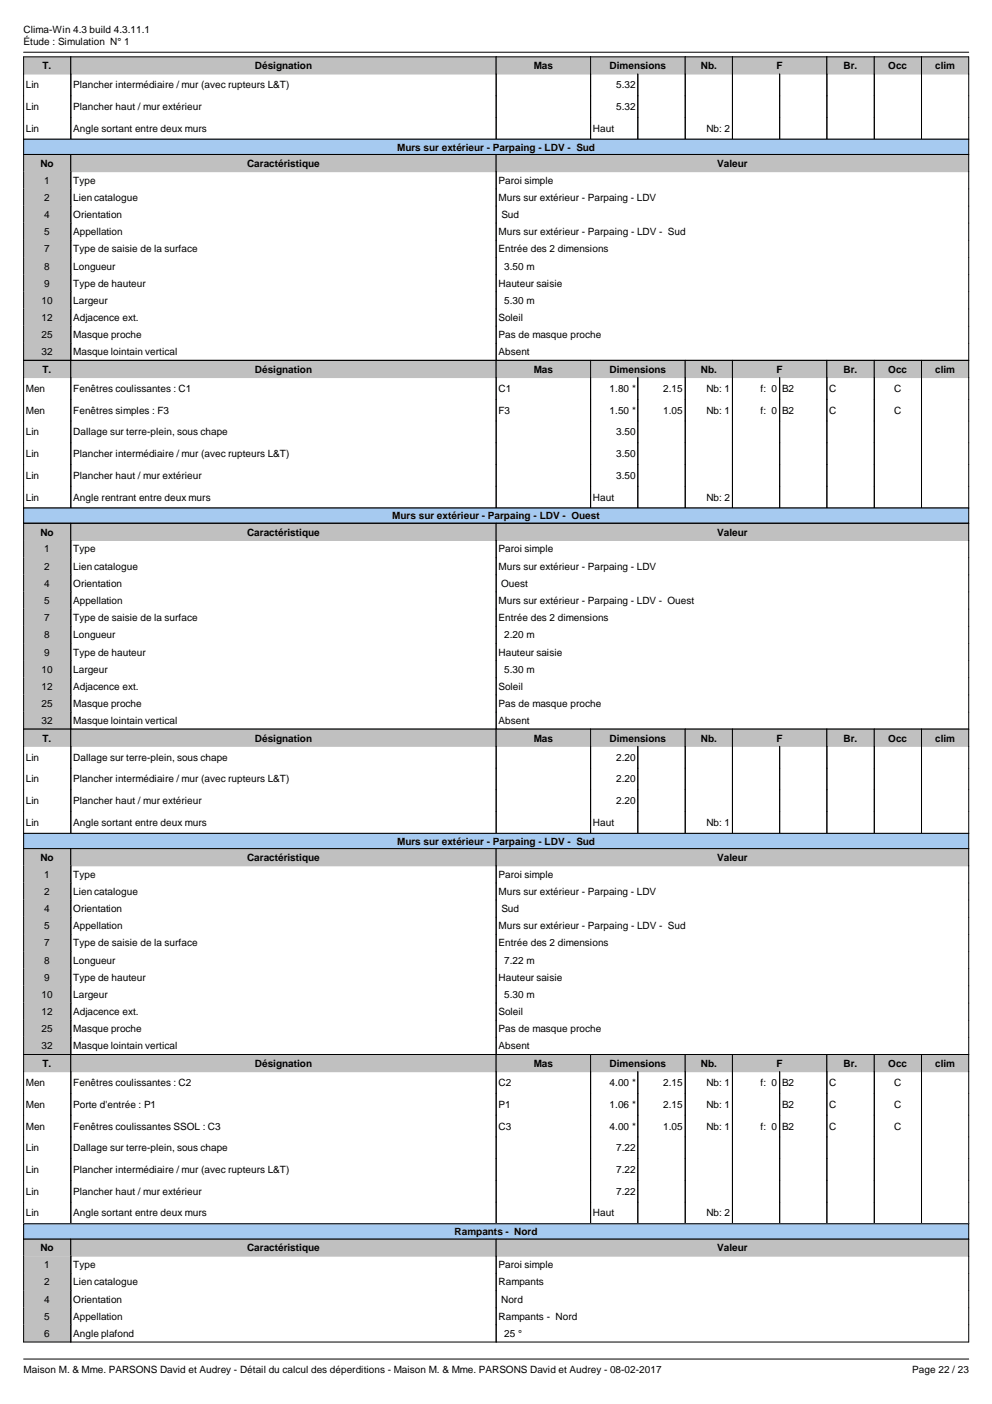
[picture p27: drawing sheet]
<svg xmlns="http://www.w3.org/2000/svg" width="210mm" height="297mm" viewBox="0 0 210 297" stroke-linecap="round" stroke-linejoin="round" font-family="sans-serif">
<defs><g id="words">
<g font-size="2.1" fill="#080000">
<text x="5" y="7">Clima-Win 4.3 build 4.3.11.1</text>
<text x="5" y="9.4">Étude : Simulation N° 1</text>
<text x="84" y="31.9">Murs sur extérieur - Parpaing - LDV - Sud</text>
<text x="83" y="109.9">Murs sur extérieur - Parpaing - LDV - Ouest</text>
<text x="84" y="178.7">Murs sur extérieur - Parpaing - LDV - Sud</text>
<text x="96.2" y="261.3">Rampants - Nord</text>
<text x="5" y="290.6">Maison M. &amp; Mme. PARSONS David et Audrey - Détail du calcul des déperditions - Maison M. &amp; Mme. PARSONS David et Audrey - 08-02-2017</text>
<text x="193" y="290.6">Page 22 / 23</text>
</g>
<g font-size="2.1">
<text x="9" y="14.6">T.</text>
<text x="53.9" y="14.6">Désignation</text>
<text x="112.9" y="14.6">Mas</text>
<text x="129" y="14.6">Dimensions</text>
<text x="148.3" y="14.6">Nb.</text>
<text x="164.3" y="14.6">F</text>
<text x="178.5" y="14.6">Br.</text>
<text x="188" y="14.6">Occ</text>
<text x="197.9" y="14.6">clim</text>
<text x="5.5" y="18.7">Lin</text>
<text x="5.5" y="23.3">Lin</text>
<text x="15.5" y="18.7">Plancher intermédiaire / mur (avec rupteurs L&amp;T)</text>
<text x="15.5" y="23.3">Plancher haut / mur extérieur</text>
<text x="130.4" y="18.7">5.32</text>
<text x="130.4" y="23.3">5.32</text>
<text x="5.5" y="27.9">Lin</text>
<text x="15.5" y="27.9">Angle sortant entre deux murs</text>
<text x="125.5" y="27.9">Haut</text>
<text x="149.5" y="27.9">Nb: 2</text>
<text x="8.6" y="35.3">No</text>
<text x="52.3" y="35.3">Caractéristique</text>
<text x="151.8" y="35.3">Valeur</text>
<text x="9.4" y="38.9">1</text>
<text x="15.5" y="38.9">Type</text>
<text x="105.5" y="38.9">Paroi simple</text>
<text x="9.4" y="42.5">2</text>
<text x="9.4" y="46.1">4</text>
<text x="15.5" y="42.5">Lien catalogue</text>
<text x="15.5" y="46.1">Orientation</text>
<text x="105.5" y="42.5">Murs sur extérieur - Parpaing - LDV</text>
<text x="106.1" y="46.1">Sud</text>
<text x="9.4" y="49.8">5</text>
<text x="9.4" y="53.4">7</text>
<text x="15.5" y="49.8">Appellation</text>
<text x="15.5" y="53.4">Type de saisie de la surface</text>
<text x="105.5" y="49.8">Murs sur extérieur - Parpaing - LDV - Sud</text>
<text x="105.5" y="53.4">Entrée des 2 dimensions</text>
<text x="9.4" y="57">8</text>
<text x="15.5" y="57">Longueur</text>
<text x="106.7" y="57">3.50 m</text>
<text x="8.8" y="64.3">10</text>
<text x="9.4" y="60.7">9</text>
<text x="15.5" y="60.7">Type de hauteur</text>
<text x="15.5" y="64.3">Largeur</text>
<text x="105.5" y="60.7">Hauteur saisie</text>
<text x="106.7" y="64.3">5.30 m</text>
<text x="8.8" y="67.9">12</text>
<text x="8.8" y="71.5">25</text>
<text x="15.5" y="67.9">Adjacence ext.</text>
<text x="15.5" y="71.5">Masque proche</text>
<text x="105.5" y="67.9">Soleil</text>
<text x="105.5" y="71.5">Pas de masque proche</text>
<text x="8.8" y="75.2">32</text>
<text x="15.5" y="75.2">Masque lointain vertical</text>
<text x="105.5" y="75.2">Absent</text>
<text x="5.5" y="82.9">Men</text>
<text x="9" y="78.9">T.</text>
<text x="15.5" y="82.9">Fenêtres coulissantes : C1</text>
<text x="53.9" y="78.9">Désignation</text>
<text x="105.5" y="82.9">C1</text>
<text x="112.9" y="78.9">Mas</text>
<text x="129" y="82.9">1.80 *</text>
<text x="129" y="78.9">Dimensions</text>
<text x="140.3" y="82.9">2.15</text>
<text x="148.3" y="78.9">Nb.</text>
<text x="149.5" y="82.9">Nb: 1</text>
<text x="161" y="82.9">f: 0</text>
<text x="164.3" y="78.9">F</text>
<text x="165.5" y="82.9">B2</text>
<text x="175.5" y="82.9">C</text>
<text x="178.5" y="78.9">Br.</text>
<text x="188" y="78.9">Occ</text>
<text x="189.2" y="82.9">C</text>
<text x="197.9" y="78.9">clim</text>
<text x="5.5" y="87.5">Men</text>
<text x="15.5" y="87.5">Fenêtres simples : F3</text>
<text x="105.5" y="87.5">F3</text>
<text x="129" y="87.5">1.50 *</text>
<text x="140.3" y="87.5">1.05</text>
<text x="149.5" y="87.5">Nb: 1</text>
<text x="161" y="87.5">f: 0</text>
<text x="165.5" y="87.5">B2</text>
<text x="175.5" y="87.5">C</text>
<text x="189.2" y="87.5">C</text>
<text x="5.5" y="92.1">Lin</text>
<text x="15.5" y="92.1">Dallage sur terre-plein, sous chape</text>
<text x="130.4" y="92.1">3.50</text>
<text x="5.5" y="96.7">Lin</text>
<text x="5.5" y="101.3">Lin</text>
<text x="15.5" y="96.7">Plancher intermédiaire / mur (avec rupteurs L&amp;T)</text>
<text x="15.5" y="101.3">Plancher haut / mur extérieur</text>
<text x="130.4" y="96.7">3.50</text>
<text x="130.4" y="101.3">3.50</text>
<text x="5.5" y="105.9">Lin</text>
<text x="15.5" y="105.9">Angle rentrant entre deux murs</text>
<text x="125.5" y="105.9">Haut</text>
<text x="149.5" y="105.9">Nb: 2</text>
<text x="8.6" y="113.3">No</text>
<text x="52.3" y="113.3">Caractéristique</text>
<text x="151.8" y="113.3">Valeur</text>
<text x="9.4" y="116.9">1</text>
<text x="15.5" y="116.9">Type</text>
<text x="105.5" y="116.9">Paroi simple</text>
<text x="9.4" y="120.5">2</text>
<text x="9.4" y="124.2">4</text>
<text x="15.5" y="120.5">Lien catalogue</text>
<text x="15.5" y="124.2">Orientation</text>
<text x="105.5" y="120.5">Murs sur extérieur - Parpaing - LDV</text>
<text x="106" y="124.2">Ouest</text>
<text x="9.4" y="127.8">5</text>
<text x="9.4" y="131.4">7</text>
<text x="15.5" y="127.8">Appellation</text>
<text x="15.5" y="131.4">Type de saisie de la surface</text>
<text x="105.5" y="127.8">Murs sur extérieur - Parpaing - LDV - Ouest</text>
<text x="105.5" y="131.4">Entrée des 2 dimensions</text>
<text x="9.4" y="135">8</text>
<text x="15.5" y="135">Longueur</text>
<text x="106.7" y="135">2.20 m</text>
<text x="8.8" y="142.3">10</text>
<text x="9.4" y="138.7">9</text>
<text x="15.5" y="138.7">Type de hauteur</text>
<text x="15.5" y="142.3">Largeur</text>
<text x="105.5" y="138.7">Hauteur saisie</text>
<text x="106.7" y="142.3">5.30 m</text>
<text x="8.8" y="145.9">12</text>
<text x="8.8" y="149.6">25</text>
<text x="15.5" y="145.9">Adjacence ext.</text>
<text x="15.5" y="149.6">Masque proche</text>
<text x="105.5" y="145.9">Soleil</text>
<text x="105.5" y="149.6">Pas de masque proche</text>
<text x="8.8" y="153.2">32</text>
<text x="15.5" y="153.2">Masque lointain vertical</text>
<text x="105.5" y="153.2">Absent</text>
<text x="5.5" y="161">Lin</text>
<text x="9" y="156.9">T.</text>
<text x="15.5" y="161">Dallage sur terre-plein, sous chape</text>
<text x="53.9" y="156.9">Désignation</text>
<text x="112.9" y="156.9">Mas</text>
<text x="129" y="156.9">Dimensions</text>
<text x="130.4" y="161">2.20</text>
<text x="148.3" y="156.9">Nb.</text>
<text x="164.3" y="156.9">F</text>
<text x="178.5" y="156.9">Br.</text>
<text x="188" y="156.9">Occ</text>
<text x="197.9" y="156.9">clim</text>
<text x="5.5" y="165.5">Lin</text>
<text x="15.5" y="165.5">Plancher intermédiaire / mur (avec rupteurs L&amp;T)</text>
<text x="130.4" y="165.5">2.20</text>
<text x="5.5" y="170.1">Lin</text>
<text x="15.5" y="170.1">Plancher haut / mur extérieur</text>
<text x="130.4" y="170.1">2.20</text>
<text x="5.5" y="174.8">Lin</text>
<text x="15.5" y="174.8">Angle sortant entre deux murs</text>
<text x="125.5" y="174.8">Haut</text>
<text x="149.5" y="174.8">Nb: 1</text>
<text x="8.6" y="182.1">No</text>
<text x="9.4" y="185.7">1</text>
<text x="15.5" y="185.7">Type</text>
<text x="52.3" y="182.1">Caractéristique</text>
<text x="105.5" y="185.7">Paroi simple</text>
<text x="151.8" y="182.1">Valeur</text>
<text x="9.4" y="189.4">2</text>
<text x="15.5" y="189.4">Lien catalogue</text>
<text x="105.5" y="189.4">Murs sur extérieur - Parpaing - LDV</text>
<text x="9.4" y="193">4</text>
<text x="9.4" y="196.6">5</text>
<text x="15.5" y="193">Orientation</text>
<text x="15.5" y="196.6">Appellation</text>
<text x="105.5" y="196.6">Murs sur extérieur - Parpaing - LDV - Sud</text>
<text x="106.1" y="193">Sud</text>
<text x="9.4" y="200.2">7</text>
<text x="9.4" y="203.9">8</text>
<text x="15.5" y="200.2">Type de saisie de la surface</text>
<text x="15.5" y="203.9">Longueur</text>
<text x="105.5" y="200.2">Entrée des 2 dimensions</text>
<text x="106.7" y="203.9">7.22 m</text>
<text x="9.4" y="207.5">9</text>
<text x="15.5" y="207.5">Type de hauteur</text>
<text x="105.5" y="207.5">Hauteur saisie</text>
<text x="8.8" y="211.1">10</text>
<text x="8.8" y="214.8">12</text>
<text x="15.5" y="211.1">Largeur</text>
<text x="15.5" y="214.8">Adjacence ext.</text>
<text x="105.5" y="214.8">Soleil</text>
<text x="106.7" y="211.1">5.30 m</text>
<text x="8.8" y="218.4">25</text>
<text x="15.5" y="218.4">Masque proche</text>
<text x="105.5" y="218.4">Pas de masque proche</text>
<text x="8.8" y="222">32</text>
<text x="9" y="225.7">T.</text>
<text x="15.5" y="222">Masque lointain vertical</text>
<text x="53.9" y="225.7">Désignation</text>
<text x="105.5" y="222">Absent</text>
<text x="112.9" y="225.7">Mas</text>
<text x="129" y="225.7">Dimensions</text>
<text x="148.3" y="225.7">Nb.</text>
<text x="164.3" y="225.7">F</text>
<text x="178.5" y="225.7">Br.</text>
<text x="188" y="225.7">Occ</text>
<text x="197.9" y="225.7">clim</text>
<text x="5.5" y="229.7">Men</text>
<text x="15.5" y="229.7">Fenêtres coulissantes : C2</text>
<text x="105.5" y="229.7">C2</text>
<text x="129" y="229.7">4.00 *</text>
<text x="140.3" y="229.7">2.15</text>
<text x="149.5" y="229.7">Nb: 1</text>
<text x="161" y="229.7">f: 0</text>
<text x="165.5" y="229.7">B2</text>
<text x="175.5" y="229.7">C</text>
<text x="189.2" y="229.7">C</text>
<text x="5.5" y="234.4">Men</text>
<text x="5.5" y="239">Men</text>
<text x="15.5" y="234.4">Porte d'entrée : P1</text>
<text x="15.5" y="239">Fenêtres coulissantes SSOL : C3</text>
<text x="105.5" y="234.4">P1</text>
<text x="105.5" y="239">C3</text>
<text x="129" y="234.4">1.06 *</text>
<text x="129" y="239">4.00 *</text>
<text x="140.3" y="234.4">2.15</text>
<text x="140.3" y="239">1.05</text>
<text x="149.5" y="234.4">Nb: 1</text>
<text x="149.5" y="239">Nb: 1</text>
<text x="161" y="239">f: 0</text>
<text x="165.5" y="234.4">B2</text>
<text x="165.5" y="239">B2</text>
<text x="175.5" y="234.4">C</text>
<text x="175.5" y="239">C</text>
<text x="189.2" y="234.4">C</text>
<text x="189.2" y="239">C</text>
<text x="5.5" y="243.5">Lin</text>
<text x="15.5" y="243.5">Dallage sur terre-plein, sous chape</text>
<text x="130.4" y="243.5">7.22</text>
<text x="5.5" y="248.2">Lin</text>
<text x="15.5" y="248.2">Plancher intermédiaire / mur (avec rupteurs L&amp;T)</text>
<text x="130.4" y="248.2">7.22</text>
<text x="5.5" y="252.8">Lin</text>
<text x="5.5" y="257.3">Lin</text>
<text x="15.5" y="252.8">Plancher haut / mur extérieur</text>
<text x="15.5" y="257.3">Angle sortant entre deux murs</text>
<text x="125.5" y="257.3">Haut</text>
<text x="130.4" y="252.8">7.22</text>
<text x="149.5" y="257.3">Nb: 2</text>
<text x="8.6" y="264.8">No</text>
<text x="9.4" y="268.4">1</text>
<text x="15.5" y="268.4">Type</text>
<text x="52.3" y="264.8">Caractéristique</text>
<text x="105.5" y="268.4">Paroi simple</text>
<text x="151.8" y="264.8">Valeur</text>
<text x="9.4" y="271.9">2</text>
<text x="9.4" y="275.6">4</text>
<text x="15.5" y="271.9">Lien catalogue</text>
<text x="15.5" y="275.6">Orientation</text>
<text x="105.5" y="271.9">Rampants</text>
<text x="106" y="275.6">Nord</text>
<text x="9.4" y="279.2">5</text>
<text x="15.5" y="279.2">Appellation</text>
<text x="105.5" y="279.2">Rampants - Nord</text>
<text x="9.4" y="282.9">6</text>
<text x="15.5" y="282.9">Angle plafond</text>
<text x="106.7" y="282.9">25 °</text>
</g>
</g></defs>
<path d="M5 11h200M5 287.5h200" fill="none" stroke="#000" stroke-width=".21"/>
<path d="M5 12.1h9.9v3.6h-9.9z" fill="#c0c0c0"/>
<path d="M5 15.7v-3.7h10v3.7" fill="none" stroke="#000" stroke-width=".21"/>
<path d="M5 15.7h10" fill="none" stroke="#c0c0c0" stroke-width=".21"/>
<path d="M15 12.1h89.9v3.6h-89.9z" fill="#c0c0c0"/>
<path d="M15 15.7v-3.7h90v3.7" fill="none" stroke="#000" stroke-width=".21"/>
<path d="M15 15.7h90" fill="none" stroke="#c0c0c0" stroke-width=".21"/>
<path d="M105 12.1h19.9v3.6h-19.9z" fill="#c0c0c0"/>
<path d="M105 15.7v-3.7h20v3.7" fill="none" stroke="#000" stroke-width=".21"/>
<path d="M105 15.7h20" fill="none" stroke="#c0c0c0" stroke-width=".21"/>
<path d="M125 12.1h19.9v3.6h-19.9z" fill="#c0c0c0"/>
<path d="M125 15.7v-3.7h20v3.7" fill="none" stroke="#000" stroke-width=".21"/>
<path d="M125 15.7h20" fill="none" stroke="#c0c0c0" stroke-width=".21"/>
<path d="M145 12.1h9.9v3.6h-9.9z" fill="#c0c0c0"/>
<path d="M145 15.7v-3.7h10v3.7" fill="none" stroke="#000" stroke-width=".21"/>
<path d="M145 15.7h10" fill="none" stroke="#c0c0c0" stroke-width=".21"/>
<path d="M155 12.1h19.9v3.6h-19.9z" fill="#c0c0c0"/>
<path d="M155 15.7v-3.7h20v3.7" fill="none" stroke="#000" stroke-width=".21"/>
<path d="M155 15.7h20" fill="none" stroke="#c0c0c0" stroke-width=".21"/>
<path d="M175 12.1h9.9v3.6h-9.9z" fill="#c0c0c0"/>
<path d="M175 15.7v-3.7h10v3.7" fill="none" stroke="#000" stroke-width=".21"/>
<path d="M175 15.7h10" fill="none" stroke="#c0c0c0" stroke-width=".21"/>
<path d="M185 12.1h9.9v3.6h-9.9z" fill="#c0c0c0"/>
<path d="M185 15.7v-3.7h10v3.7" fill="none" stroke="#000" stroke-width=".21"/>
<path d="M185 15.7h10" fill="none" stroke="#c0c0c0" stroke-width=".21"/>
<path d="M195 12.1h9.9v3.6h-9.9z" fill="#c0c0c0"/>
<path d="M5 15.7v13.8h200v-17.5h-10v17.5M15 15.7v13.8M105 15.7v13.8M125 15.7v13.8M135 15.7v13.8M145 15.7v13.8M155 15.7v13.8M165 15.7v13.8M175 15.7v13.8M185 15.7v13.8" fill="none" stroke="#000" stroke-width=".21"/>
<path d="M195 15.7h10" fill="none" stroke="#c0c0c0" stroke-width=".21"/>
<path d="M5 29.5h200v3.2h-200z" fill-rule="evenodd" fill="#a6caf0"/>
<path d="M5 29.5h200v3.2h-200z" fill="none" stroke="#000" stroke-width=".21"/>
<path d="M5 32.8h9.9v3.5h-9.9z" fill="#c0c0c0"/>
<path d="M5 36.3v-3.6h10v3.6" fill="none" stroke="#000" stroke-width=".21"/>
<path d="M5 36.3h10" fill="none" stroke="#c0c0c0" stroke-width=".21"/>
<path d="M15 32.8h89.9v3.5h-89.9z" fill="#c0c0c0"/>
<path d="M15 36.3v-3.6h90v3.6" fill="none" stroke="#000" stroke-width=".21"/>
<path d="M15 36.3h90" fill="none" stroke="#c0c0c0" stroke-width=".21"/>
<path d="M105 32.8h99.9v3.5h-99.9z" fill="#c0c0c0"/>
<path d="M105 36.3v-3.6h100v3.6" fill="none" stroke="#000" stroke-width=".21"/>
<path d="M105 36.3h100" fill="none" stroke="#c0c0c0" stroke-width=".21"/>
<path d="M5 36.4h9.9v3.6h-9.9z" fill="#c0c0c0"/>
<path d="M5 36.3h10M5 40h10" fill="none" stroke="#c0c0c0" stroke-width=".21"/>
<path d="M5 36.3v3.7M15 36.3v3.7M105 36.3v3.7M205 36.3v3.7" fill="none" stroke="#000" stroke-width=".21"/>
<path d="M5 40h9.9v3.6h-9.9z" fill="#c0c0c0"/>
<path d="M5 40h10M5 43.6h10" fill="none" stroke="#c0c0c0" stroke-width=".21"/>
<path d="M5 40v3.6M15 40v3.6M105 40v3.6M205 40v3.6" fill="none" stroke="#000" stroke-width=".21"/>
<path d="M5 43.6h9.9v3.6h-9.9z" fill="#c0c0c0"/>
<path d="M5 43.6h10M5 47.2h10" fill="none" stroke="#c0c0c0" stroke-width=".21"/>
<path d="M5 43.6v3.6M15 43.6v3.6M105 43.6v3.6M205 43.6v3.6" fill="none" stroke="#000" stroke-width=".21"/>
<path d="M5 47.3h9.9v3.5h-9.9z" fill="#c0c0c0"/>
<path d="M5 47.2h10M5 50.8h10" fill="none" stroke="#c0c0c0" stroke-width=".21"/>
<path d="M5 47.2v3.6M15 47.2v3.6M105 47.2v3.6M205 47.2v3.6" fill="none" stroke="#000" stroke-width=".21"/>
<path d="M5 50.9h9.9v3.6h-9.9z" fill="#c0c0c0"/>
<path d="M5 50.8h10M5 54.5h10" fill="none" stroke="#c0c0c0" stroke-width=".21"/>
<path d="M5 50.8v3.7M15 50.8v3.7M105 50.8v3.7M205 50.8v3.7" fill="none" stroke="#000" stroke-width=".21"/>
<path d="M5 54.5h9.9v3.6h-9.9z" fill="#c0c0c0"/>
<path d="M5 54.5h10M5 58.1h10" fill="none" stroke="#c0c0c0" stroke-width=".21"/>
<path d="M5 54.5v3.6M15 54.5v3.6M105 54.5v3.6M205 54.5v3.6" fill="none" stroke="#000" stroke-width=".21"/>
<path d="M5 58.2h9.9v3.5h-9.9z" fill="#c0c0c0"/>
<path d="M5 58.1h10M5 61.7h10" fill="none" stroke="#c0c0c0" stroke-width=".21"/>
<path d="M5 58.1v3.6M15 58.1v3.6M105 58.1v3.6M205 58.1v3.6" fill="none" stroke="#000" stroke-width=".21"/>
<path d="M5 61.8h9.9v3.6h-9.9z" fill="#c0c0c0"/>
<path d="M5 61.7h10M5 65.4h10" fill="none" stroke="#c0c0c0" stroke-width=".21"/>
<path d="M5 61.7v3.7M15 61.7v3.7M105 61.7v3.7M205 61.7v3.7" fill="none" stroke="#000" stroke-width=".21"/>
<path d="M5 65.4h9.9v3.6h-9.9z" fill="#c0c0c0"/>
<path d="M5 65.4h10M5 69h10" fill="none" stroke="#c0c0c0" stroke-width=".21"/>
<path d="M5 65.4v3.6M15 65.4v3.6M105 65.4v3.6M205 65.4v3.6" fill="none" stroke="#000" stroke-width=".21"/>
<path d="M5 69h9.9v3.6h-9.9z" fill="#c0c0c0"/>
<path d="M5 69h10M5 72.6h10" fill="none" stroke="#c0c0c0" stroke-width=".21"/>
<path d="M5 69v3.6M15 69v3.6M105 69v3.6M205 69v3.6" fill="none" stroke="#000" stroke-width=".21"/>
<path d="M5 72.7h9.9v3.5h-9.9z" fill="#c0c0c0"/>
<path d="M5 72.6h10" fill="none" stroke="#c0c0c0" stroke-width=".21"/>
<path d="M5 72.6v3.6h200v-3.6M15 72.6v3.6M105 72.6v3.6" fill="none" stroke="#000" stroke-width=".21"/>
<path d="M5 76.3h9.9v3.6h-9.9z" fill="#c0c0c0"/>
<path d="M5 79.9v-3.7h10v3.7" fill="none" stroke="#000" stroke-width=".21"/>
<path d="M5 79.9h10" fill="none" stroke="#c0c0c0" stroke-width=".21"/>
<path d="M15 76.3h89.9v3.6h-89.9z" fill="#c0c0c0"/>
<path d="M15 79.9v-3.7h90v3.7" fill="none" stroke="#000" stroke-width=".21"/>
<path d="M15 79.9h90" fill="none" stroke="#c0c0c0" stroke-width=".21"/>
<path d="M105 76.3h19.9v3.6h-19.9z" fill="#c0c0c0"/>
<path d="M105 79.9v-3.7h20v3.7" fill="none" stroke="#000" stroke-width=".21"/>
<path d="M105 79.9h20" fill="none" stroke="#c0c0c0" stroke-width=".21"/>
<path d="M125 76.3h19.9v3.6h-19.9z" fill="#c0c0c0"/>
<path d="M125 79.9v-3.7h20v3.7" fill="none" stroke="#000" stroke-width=".21"/>
<path d="M125 79.9h20" fill="none" stroke="#c0c0c0" stroke-width=".21"/>
<path d="M145 76.3h9.9v3.6h-9.9z" fill="#c0c0c0"/>
<path d="M145 79.9v-3.7h10v3.7" fill="none" stroke="#000" stroke-width=".21"/>
<path d="M145 79.9h10" fill="none" stroke="#c0c0c0" stroke-width=".21"/>
<path d="M155 76.3h19.9v3.6h-19.9z" fill="#c0c0c0"/>
<path d="M155 79.9v-3.7h20v3.7" fill="none" stroke="#000" stroke-width=".21"/>
<path d="M155 79.9h20" fill="none" stroke="#c0c0c0" stroke-width=".21"/>
<path d="M175 76.3h9.9v3.6h-9.9z" fill="#c0c0c0"/>
<path d="M175 79.9v-3.7h10v3.7" fill="none" stroke="#000" stroke-width=".21"/>
<path d="M175 79.9h10" fill="none" stroke="#c0c0c0" stroke-width=".21"/>
<path d="M185 76.3h9.9v3.6h-9.9z" fill="#c0c0c0"/>
<path d="M185 79.9v-3.7h10v3.7" fill="none" stroke="#000" stroke-width=".21"/>
<path d="M185 79.9h10" fill="none" stroke="#c0c0c0" stroke-width=".21"/>
<path d="M195 76.3h9.9v3.6h-9.9z" fill="#c0c0c0"/>
<path d="M5 79.9v27.6h200v-31.3h-10v31.3M15 79.9v27.6M105 79.9v27.6M125 79.9v27.6M135 79.9v27.6M145 79.9v27.6M155 79.9v27.6M165 79.9v27.6M175 79.9v27.6M185 79.9v27.6" fill="none" stroke="#000" stroke-width=".21"/>
<path d="M195 79.9h10" fill="none" stroke="#c0c0c0" stroke-width=".21"/>
<path d="M5 107.5h200v3.2h-200z" fill-rule="evenodd" fill="#a6caf0"/>
<path d="M5 107.5h200v3.2h-200z" fill="none" stroke="#000" stroke-width=".21"/>
<path d="M5 110.8h9.9v3.5h-9.9z" fill="#c0c0c0"/>
<path d="M5 114.3v-3.6h10v3.6" fill="none" stroke="#000" stroke-width=".21"/>
<path d="M5 114.3h10" fill="none" stroke="#c0c0c0" stroke-width=".21"/>
<path d="M15 110.8h89.9v3.5h-89.9z" fill="#c0c0c0"/>
<path d="M15 114.3v-3.6h90v3.6" fill="none" stroke="#000" stroke-width=".21"/>
<path d="M15 114.3h90" fill="none" stroke="#c0c0c0" stroke-width=".21"/>
<path d="M105 110.8h99.9v3.5h-99.9z" fill="#c0c0c0"/>
<path d="M105 114.3v-3.6h100v3.6" fill="none" stroke="#000" stroke-width=".21"/>
<path d="M105 114.3h100" fill="none" stroke="#c0c0c0" stroke-width=".21"/>
<path d="M5 114.4h9.9v3.6h-9.9z" fill="#c0c0c0"/>
<path d="M5 114.3h10M5 118h10" fill="none" stroke="#c0c0c0" stroke-width=".21"/>
<path d="M5 114.3v3.7M15 114.3v3.7M105 114.3v3.7M205 114.3v3.7" fill="none" stroke="#000" stroke-width=".21"/>
<path d="M5 118h9.9v3.6h-9.9z" fill="#c0c0c0"/>
<path d="M5 118h10M5 121.6h10" fill="none" stroke="#c0c0c0" stroke-width=".21"/>
<path d="M5 118v3.6M15 118v3.6M105 118v3.6M205 118v3.6" fill="none" stroke="#000" stroke-width=".21"/>
<path d="M5 121.7h9.9v3.5h-9.9z" fill="#c0c0c0"/>
<path d="M5 121.6h10M5 125.2h10" fill="none" stroke="#c0c0c0" stroke-width=".21"/>
<path d="M5 121.6v3.6M15 121.6v3.6M105 121.6v3.6M205 121.6v3.6" fill="none" stroke="#000" stroke-width=".21"/>
<path d="M5 125.3h9.9v3.6h-9.9z" fill="#c0c0c0"/>
<path d="M5 125.2h10M5 128.9h10" fill="none" stroke="#c0c0c0" stroke-width=".21"/>
<path d="M5 125.2v3.7M15 125.2v3.7M105 125.2v3.7M205 125.2v3.7" fill="none" stroke="#000" stroke-width=".21"/>
<path d="M5 128.9h9.9v3.6h-9.9z" fill="#c0c0c0"/>
<path d="M5 128.9h10M5 132.5h10" fill="none" stroke="#c0c0c0" stroke-width=".21"/>
<path d="M5 128.9v3.6M15 128.9v3.6M105 128.9v3.6M205 128.9v3.6" fill="none" stroke="#000" stroke-width=".21"/>
<path d="M5 132.5h9.9v3.6h-9.9z" fill="#c0c0c0"/>
<path d="M5 132.5h10M5 136.1h10" fill="none" stroke="#c0c0c0" stroke-width=".21"/>
<path d="M5 132.5v3.6M15 132.5v3.6M105 132.5v3.6M205 132.5v3.6" fill="none" stroke="#000" stroke-width=".21"/>
<path d="M5 136.2h9.9v3.5h-9.9z" fill="#c0c0c0"/>
<path d="M5 136.1h10M5 139.7h10" fill="none" stroke="#c0c0c0" stroke-width=".21"/>
<path d="M5 136.1v3.6M15 136.1v3.6M105 136.1v3.6M205 136.1v3.6" fill="none" stroke="#000" stroke-width=".21"/>
<path d="M5 139.8h9.9v3.6h-9.9z" fill="#c0c0c0"/>
<path d="M5 139.7h10M5 143.4h10" fill="none" stroke="#c0c0c0" stroke-width=".21"/>
<path d="M5 139.7v3.7M15 139.7v3.7M105 139.7v3.7M205 139.7v3.7" fill="none" stroke="#000" stroke-width=".21"/>
<path d="M5 143.4h9.9v3.6h-9.9z" fill="#c0c0c0"/>
<path d="M5 143.4h10M5 147h10" fill="none" stroke="#c0c0c0" stroke-width=".21"/>
<path d="M5 143.4v3.6M15 143.4v3.6M105 143.4v3.6M205 143.4v3.6" fill="none" stroke="#000" stroke-width=".21"/>
<path d="M5 147.1h9.9v3.6h-9.9z" fill="#c0c0c0"/>
<path d="M5 147h10M5 150.7h10" fill="none" stroke="#c0c0c0" stroke-width=".21"/>
<path d="M5 147v3.7M15 147v3.7M105 147v3.7M205 147v3.7" fill="none" stroke="#000" stroke-width=".21"/>
<path d="M5 150.7h9.9v3.5h-9.9z" fill="#c0c0c0"/>
<path d="M5 150.7h10" fill="none" stroke="#c0c0c0" stroke-width=".21"/>
<path d="M5 150.7v3.6h200v-3.6M15 150.7v3.6M105 150.7v3.6" fill="none" stroke="#000" stroke-width=".21"/>
<path d="M5 154.3h9.9v3.6h-9.9z" fill="#c0c0c0"/>
<path d="M5 157.9v-3.6h10v3.6" fill="none" stroke="#000" stroke-width=".21"/>
<path d="M5 157.9h10" fill="none" stroke="#c0c0c0" stroke-width=".21"/>
<path d="M15 154.3h89.9v3.6h-89.9z" fill="#c0c0c0"/>
<path d="M15 157.9v-3.6h90v3.6" fill="none" stroke="#000" stroke-width=".21"/>
<path d="M15 157.9h90" fill="none" stroke="#c0c0c0" stroke-width=".21"/>
<path d="M105 154.3h19.9v3.6h-19.9z" fill="#c0c0c0"/>
<path d="M105 157.9v-3.6h20v3.6" fill="none" stroke="#000" stroke-width=".21"/>
<path d="M105 157.9h20" fill="none" stroke="#c0c0c0" stroke-width=".21"/>
<path d="M125 154.3h19.9v3.6h-19.9z" fill="#c0c0c0"/>
<path d="M125 157.9v-3.6h20v3.6" fill="none" stroke="#000" stroke-width=".21"/>
<path d="M125 157.9h20" fill="none" stroke="#c0c0c0" stroke-width=".21"/>
<path d="M145 154.3h9.9v3.6h-9.9z" fill="#c0c0c0"/>
<path d="M145 157.9v-3.6h10v3.6" fill="none" stroke="#000" stroke-width=".21"/>
<path d="M145 157.9h10" fill="none" stroke="#c0c0c0" stroke-width=".21"/>
<path d="M155 154.3h19.9v3.6h-19.9z" fill="#c0c0c0"/>
<path d="M155 157.9v-3.6h20v3.6" fill="none" stroke="#000" stroke-width=".21"/>
<path d="M155 157.9h20" fill="none" stroke="#c0c0c0" stroke-width=".21"/>
<path d="M175 154.3h9.9v3.6h-9.9z" fill="#c0c0c0"/>
<path d="M175 157.9v-3.6h10v3.6" fill="none" stroke="#000" stroke-width=".21"/>
<path d="M175 157.9h10" fill="none" stroke="#c0c0c0" stroke-width=".21"/>
<path d="M185 154.3h9.9v3.6h-9.9z" fill="#c0c0c0"/>
<path d="M185 157.9v-3.6h10v3.6" fill="none" stroke="#000" stroke-width=".21"/>
<path d="M185 157.9h10" fill="none" stroke="#c0c0c0" stroke-width=".21"/>
<path d="M195 154.3h9.9v3.6h-9.9z" fill="#c0c0c0"/>
<path d="M5 157.9v18.4h200v-22h-10v22M15 157.9v18.4M105 157.9v18.4M125 157.9v18.4M135 157.9v18.4M145 157.9v18.4M155 157.9v18.4M165 157.9v18.4M175 157.9v18.4M185 157.9v18.4" fill="none" stroke="#000" stroke-width=".21"/>
<path d="M195 157.9h10" fill="none" stroke="#c0c0c0" stroke-width=".21"/>
<path d="M5 176.3h200v3.2h-200z" fill-rule="evenodd" fill="#a6caf0"/>
<path d="M5 176.3h200v3.2h-200z" fill="none" stroke="#000" stroke-width=".21"/>
<path d="M5 179.6h9.9v3.6h-9.9z" fill="#c0c0c0"/>
<path d="M5 183.2v-3.7h10v3.7" fill="none" stroke="#000" stroke-width=".21"/>
<path d="M5 183.2h10" fill="none" stroke="#c0c0c0" stroke-width=".21"/>
<path d="M15 179.6h89.9v3.6h-89.9z" fill="#c0c0c0"/>
<path d="M15 183.2v-3.7h90v3.7" fill="none" stroke="#000" stroke-width=".21"/>
<path d="M15 183.2h90" fill="none" stroke="#c0c0c0" stroke-width=".21"/>
<path d="M105 179.6h99.9v3.6h-99.9z" fill="#c0c0c0"/>
<path d="M105 183.2v-3.7h100v3.7" fill="none" stroke="#000" stroke-width=".21"/>
<path d="M105 183.2h100" fill="none" stroke="#c0c0c0" stroke-width=".21"/>
<path d="M5 183.2h9.9v3.6h-9.9z" fill="#c0c0c0"/>
<path d="M5 183.2h10M5 186.8h10" fill="none" stroke="#c0c0c0" stroke-width=".21"/>
<path d="M5 183.2v3.6M15 183.2v3.6M105 183.2v3.6M205 183.2v3.6" fill="none" stroke="#000" stroke-width=".21"/>
<path d="M5 186.9h9.9v3.5h-9.9z" fill="#c0c0c0"/>
<path d="M5 186.8h10M5 190.4h10" fill="none" stroke="#c0c0c0" stroke-width=".21"/>
<path d="M5 186.8v3.6M15 186.8v3.6M105 186.8v3.6M205 186.8v3.6" fill="none" stroke="#000" stroke-width=".21"/>
<path d="M5 190.5h9.9v3.6h-9.9z" fill="#c0c0c0"/>
<path d="M5 190.4h10M5 194.1h10" fill="none" stroke="#c0c0c0" stroke-width=".21"/>
<path d="M5 190.4v3.7M15 190.4v3.7M105 190.4v3.7M205 190.4v3.7" fill="none" stroke="#000" stroke-width=".21"/>
<path d="M5 194.1h9.9v3.6h-9.9z" fill="#c0c0c0"/>
<path d="M5 194.1h10M5 197.7h10" fill="none" stroke="#c0c0c0" stroke-width=".21"/>
<path d="M5 194.1v3.6M15 194.1v3.6M105 194.1v3.6M205 194.1v3.6" fill="none" stroke="#000" stroke-width=".21"/>
<path d="M5 197.7h9.9v3.6h-9.9z" fill="#c0c0c0"/>
<path d="M5 197.7h10M5 201.3h10" fill="none" stroke="#c0c0c0" stroke-width=".21"/>
<path d="M5 197.7v3.6M15 197.7v3.6M105 197.7v3.6M205 197.7v3.6" fill="none" stroke="#000" stroke-width=".21"/>
<path d="M5 201.4h9.9v3.5h-9.9z" fill="#c0c0c0"/>
<path d="M5 201.3h10M5 204.9h10" fill="none" stroke="#c0c0c0" stroke-width=".21"/>
<path d="M5 201.3v3.6M15 201.3v3.6M105 201.3v3.6M205 201.3v3.6" fill="none" stroke="#000" stroke-width=".21"/>
<path d="M5 205h9.9v3.6h-9.9z" fill="#c0c0c0"/>
<path d="M5 204.9h10M5 208.6h10" fill="none" stroke="#c0c0c0" stroke-width=".21"/>
<path d="M5 204.9v3.7M15 204.9v3.7M105 204.9v3.7M205 204.9v3.7" fill="none" stroke="#000" stroke-width=".21"/>
<path d="M5 208.6h9.9v3.6h-9.9z" fill="#c0c0c0"/>
<path d="M5 208.6h10M5 212.2h10" fill="none" stroke="#c0c0c0" stroke-width=".21"/>
<path d="M5 208.6v3.6M15 208.6v3.6M105 208.6v3.6M205 208.6v3.6" fill="none" stroke="#000" stroke-width=".21"/>
<path d="M5 212.3h9.9v3.6h-9.9z" fill="#c0c0c0"/>
<path d="M5 212.2h10M5 215.9h10" fill="none" stroke="#c0c0c0" stroke-width=".21"/>
<path d="M5 212.2v3.7M15 212.2v3.7M105 212.2v3.7M205 212.2v3.7" fill="none" stroke="#000" stroke-width=".21"/>
<path d="M5 215.9h9.9v3.6h-9.9z" fill="#c0c0c0"/>
<path d="M5 215.9h10M5 219.5h10" fill="none" stroke="#c0c0c0" stroke-width=".21"/>
<path d="M5 215.9v3.6M15 215.9v3.6M105 215.9v3.6M205 215.9v3.6" fill="none" stroke="#000" stroke-width=".21"/>
<path d="M5 219.5h9.9v3.6h-9.9z" fill="#c0c0c0"/>
<path d="M5 219.5h10" fill="none" stroke="#c0c0c0" stroke-width=".21"/>
<path d="M5 219.5v3.6h200v-3.6M15 219.5v3.6M105 219.5v3.6" fill="none" stroke="#000" stroke-width=".21"/>
<path d="M5 223.1h9.9v3.6h-9.9z" fill="#c0c0c0"/>
<path d="M5 226.7v-3.6h10v3.6" fill="none" stroke="#000" stroke-width=".21"/>
<path d="M5 226.7h10" fill="none" stroke="#c0c0c0" stroke-width=".21"/>
<path d="M15 223.1h89.9v3.6h-89.9z" fill="#c0c0c0"/>
<path d="M15 226.7v-3.6h90v3.6" fill="none" stroke="#000" stroke-width=".21"/>
<path d="M15 226.7h90" fill="none" stroke="#c0c0c0" stroke-width=".21"/>
<path d="M105 223.1h19.9v3.6h-19.9z" fill="#c0c0c0"/>
<path d="M105 226.7v-3.6h20v3.6" fill="none" stroke="#000" stroke-width=".21"/>
<path d="M105 226.7h20" fill="none" stroke="#c0c0c0" stroke-width=".21"/>
<path d="M125 223.1h19.9v3.6h-19.9z" fill="#c0c0c0"/>
<path d="M125 226.7v-3.6h20v3.6" fill="none" stroke="#000" stroke-width=".21"/>
<path d="M125 226.7h20" fill="none" stroke="#c0c0c0" stroke-width=".21"/>
<path d="M145 223.1h9.9v3.6h-9.9z" fill="#c0c0c0"/>
<path d="M145 226.7v-3.6h10v3.6" fill="none" stroke="#000" stroke-width=".21"/>
<path d="M145 226.7h10" fill="none" stroke="#c0c0c0" stroke-width=".21"/>
<path d="M155 223.1h19.9v3.6h-19.9z" fill="#c0c0c0"/>
<path d="M155 226.7v-3.6h20v3.6" fill="none" stroke="#000" stroke-width=".21"/>
<path d="M155 226.7h20" fill="none" stroke="#c0c0c0" stroke-width=".21"/>
<path d="M175 223.1h9.9v3.6h-9.9z" fill="#c0c0c0"/>
<path d="M175 226.7v-3.6h10v3.6" fill="none" stroke="#000" stroke-width=".21"/>
<path d="M175 226.7h10" fill="none" stroke="#c0c0c0" stroke-width=".21"/>
<path d="M185 223.1h9.9v3.6h-9.9z" fill="#c0c0c0"/>
<path d="M185 226.7v-3.6h10v3.6" fill="none" stroke="#000" stroke-width=".21"/>
<path d="M185 226.7h10" fill="none" stroke="#c0c0c0" stroke-width=".21"/>
<path d="M195 223.1h9.9v3.6h-9.9z" fill="#c0c0c0"/>
<path d="M5 226.7v32.2h200v-35.8h-10v35.8M15 226.7v32.2M105 226.7v32.2M125 226.7v32.2M135 226.7v32.2M145 226.7v32.2M155 226.7v32.2M165 226.7v32.2M175 226.7v32.2M185 226.7v32.2" fill="none" stroke="#000" stroke-width=".21"/>
<path d="M195 226.7h10" fill="none" stroke="#c0c0c0" stroke-width=".21"/>
<path d="M5 258.9h200v3.3h-200z" fill-rule="evenodd" fill="#a6caf0"/>
<path d="M5 258.9h200v3.3h-200z" fill="none" stroke="#000" stroke-width=".21"/>
<path d="M5 262.2h9.9v3.6h-9.9z" fill="#c0c0c0"/>
<path d="M5 265.8v-3.6h10v3.6" fill="none" stroke="#000" stroke-width=".21"/>
<path d="M5 265.8h10" fill="none" stroke="#c0c0c0" stroke-width=".21"/>
<path d="M15 262.2h89.9v3.6h-89.9z" fill="#c0c0c0"/>
<path d="M15 265.8v-3.6h90v3.6" fill="none" stroke="#000" stroke-width=".21"/>
<path d="M15 265.8h90" fill="none" stroke="#c0c0c0" stroke-width=".21"/>
<path d="M105 262.2h99.9v3.6h-99.9z" fill="#c0c0c0"/>
<path d="M105 265.8v-3.6h100v3.6" fill="none" stroke="#000" stroke-width=".21"/>
<path d="M105 265.8h100" fill="none" stroke="#c0c0c0" stroke-width=".21"/>
<path d="M5 265.9h9.9v3.5h-9.9z" fill="#c0c0c0"/>
<path d="M5 265.8h10M5 269.4h10" fill="none" stroke="#c0c0c0" stroke-width=".21"/>
<path d="M5 265.8v3.6M15 265.8v3.6M105 265.8v3.6M205 265.8v3.6" fill="none" stroke="#000" stroke-width=".21"/>
<path d="M5 269.5h9.9v3.5h-9.9z" fill="#c0c0c0"/>
<path d="M5 269.4h10M5 273h10" fill="none" stroke="#c0c0c0" stroke-width=".21"/>
<path d="M5 269.4v3.6M15 269.4v3.6M105 269.4v3.6M205 269.4v3.6" fill="none" stroke="#000" stroke-width=".21"/>
<path d="M5 273.1h9.9v3.6h-9.9z" fill="#c0c0c0"/>
<path d="M5 273h10M5 276.7h10" fill="none" stroke="#c0c0c0" stroke-width=".21"/>
<path d="M5 273v3.7M15 273v3.7M105 273v3.7M205 273v3.7" fill="none" stroke="#000" stroke-width=".21"/>
<path d="M5 276.7h9.9v3.6h-9.9z" fill="#c0c0c0"/>
<path d="M5 276.7h10M5 280.3h10" fill="none" stroke="#c0c0c0" stroke-width=".21"/>
<path d="M5 276.7v3.6M15 276.7v3.6M105 276.7v3.6M205 276.7v3.6" fill="none" stroke="#000" stroke-width=".21"/>
<path d="M5 280.4h9.9v3.5h-9.9z" fill="#c0c0c0"/>
<path d="M5 280.3h10" fill="none" stroke="#c0c0c0" stroke-width=".21"/>
<path d="M5 280.3v3.6h200v-3.6M15 280.3v3.6M105 280.3v3.6" fill="none" stroke="#000" stroke-width=".21"/>
<use href="#words"/>
</svg>
